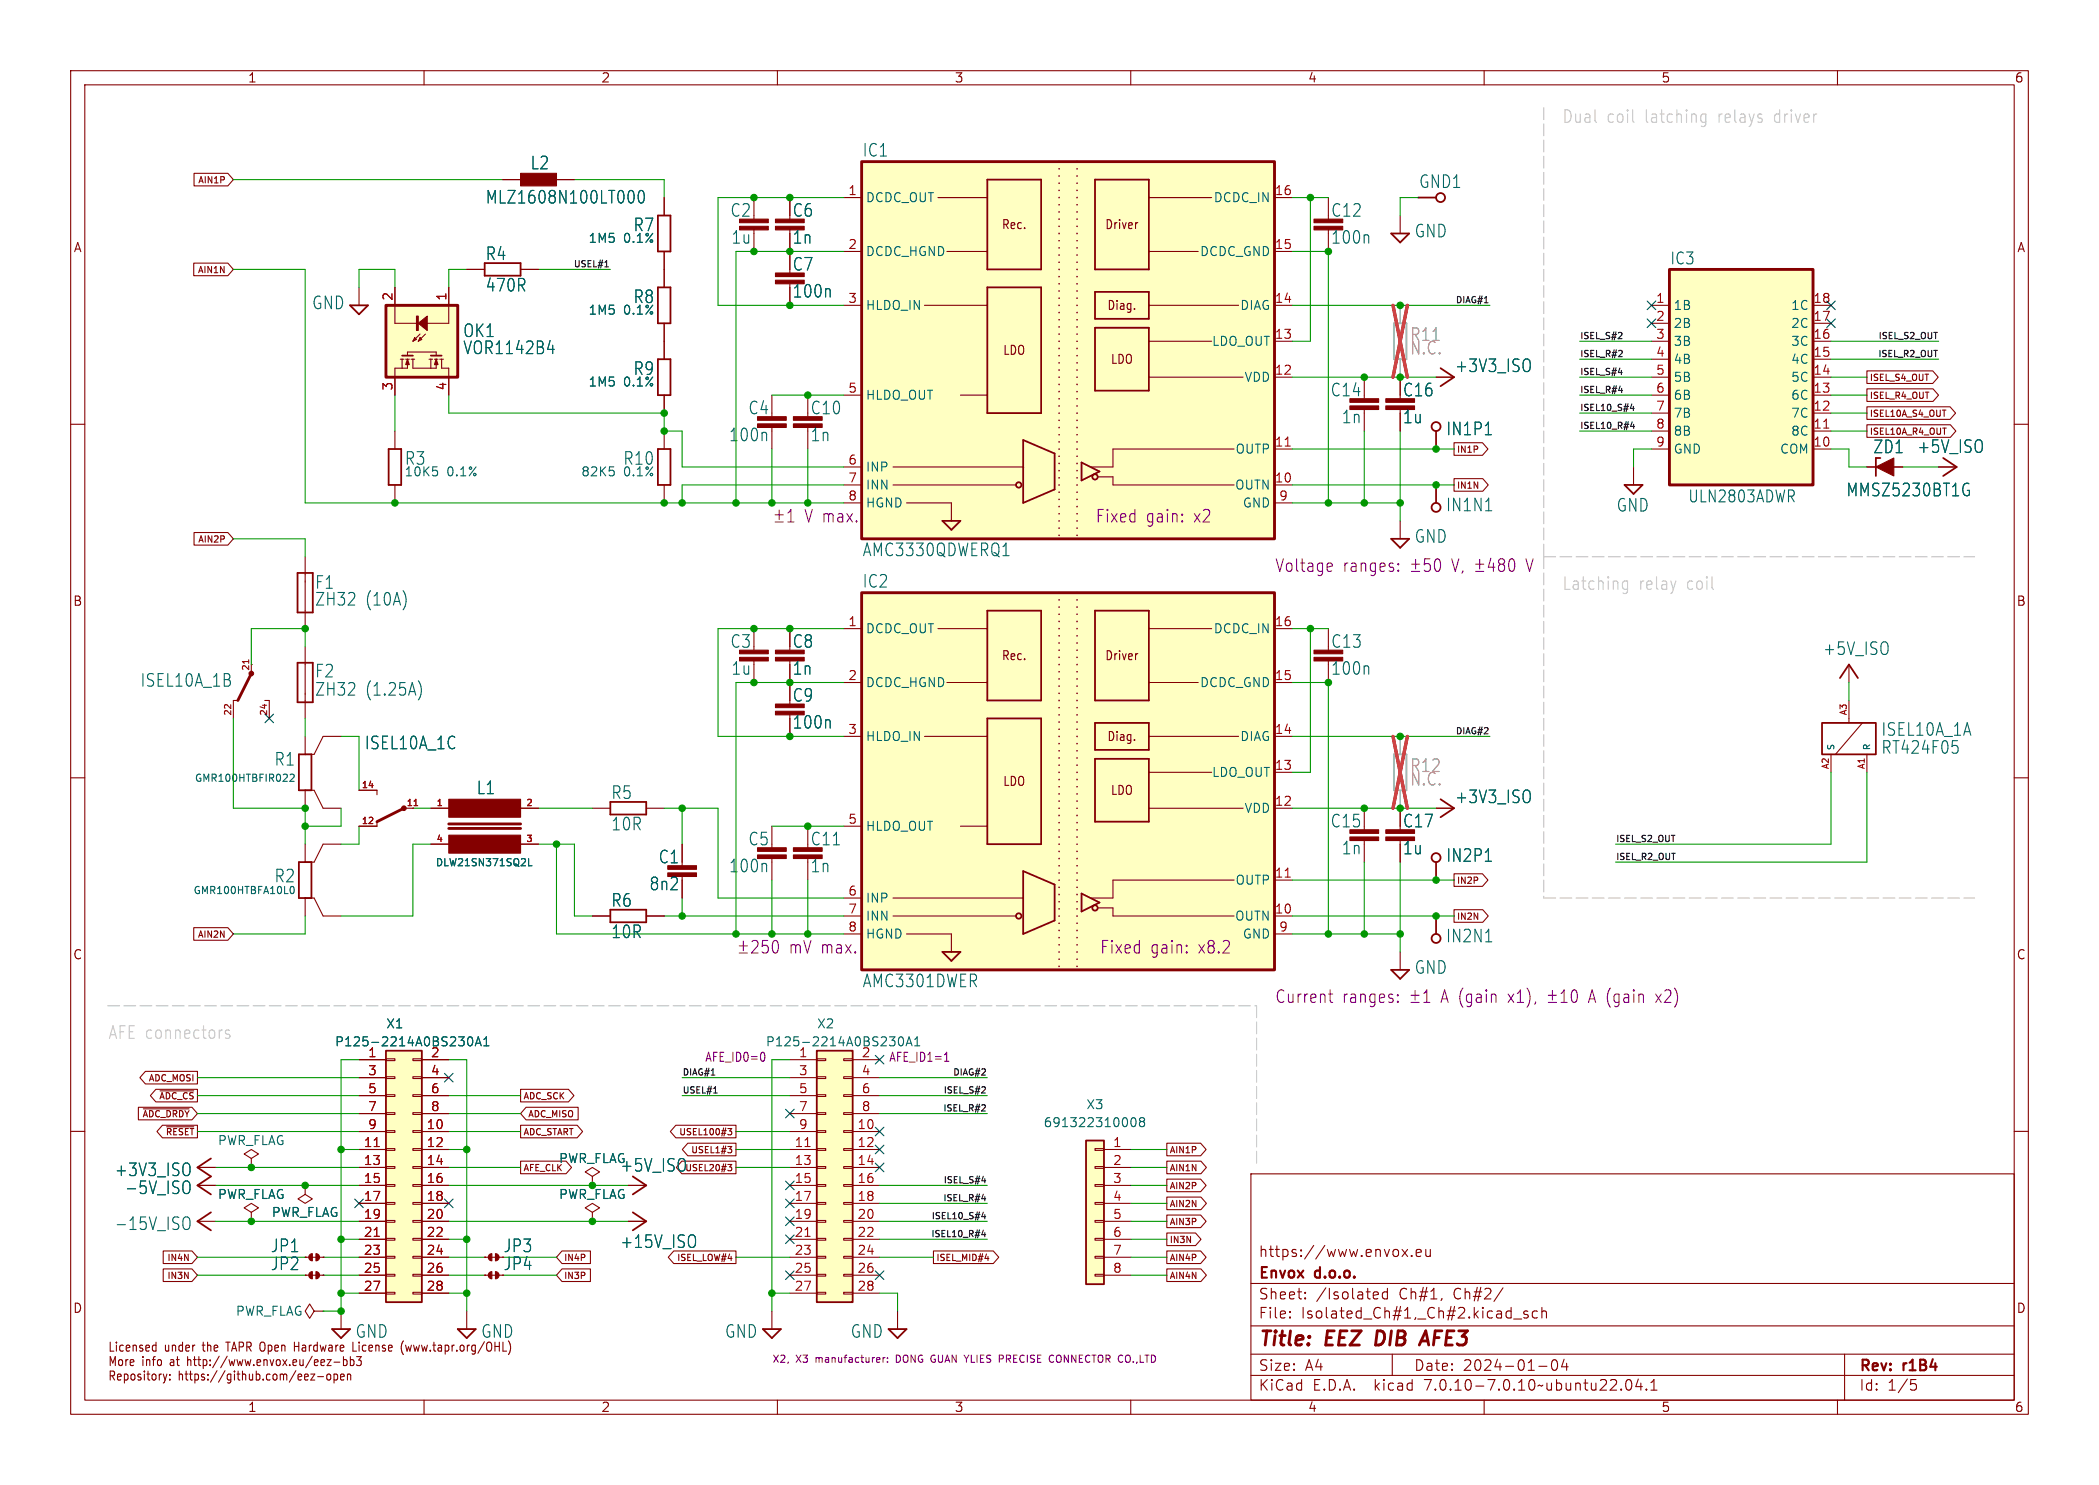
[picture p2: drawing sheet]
<svg xmlns="http://www.w3.org/2000/svg" width="297mm" height="210mm" viewBox="0 0 297 210" stroke-linecap="round" stroke-linejoin="round" font-family="sans-serif">
<defs><g id="words">
<g font-size="2.8" fill="#840000">
<text x="178" y="190.9">Title:</text>
<text x="187.7" y="190.9">EEZ</text>
<text x="195.5" y="190.9">DIB</text>
<text x="202.8" y="190.9">AFE3</text>
</g>
<g font-size="2.5" fill="#c2c2c2">
<text x="221" y="17.5">Dual</text>
<text x="227.3" y="17.5">coil</text>
<text x="232.8" y="17.5">latching</text>
<text x="243.3" y="17.5">relays</text>
<text x="251.3" y="17.5">driver</text>
<text x="221" y="83.6">Latching</text>
<text x="231.9" y="83.6">relay</text>
<text x="238.7" y="83.6">coil</text>
<text x="15.2" y="147.1">AFE connectors</text>
</g>
<g font-size="2.5" fill="#006464">
<text x="122" y="22.4">IC1</text>
<text x="68.6" y="29">MLZ1608N100LT000</text>
<text x="75" y="24.2">L2</text>
<text x="200.7" y="26.8">GND1</text>
<text x="89.5" y="32.9">R7</text>
<text x="103.3" y="30.9">C2</text>
<text x="103.4" y="34.7">1u</text>
<text x="112.1" y="30.9">C6</text>
<text x="112.1" y="34.7">1n</text>
<text x="188.3" y="30.9">C12</text>
<text x="188.3" y="34.7">100n</text>
<text x="200.1" y="33.8">GND</text>
<text x="68.6" y="37">R4</text>
<text x="68.6" y="41.5">470R</text>
<text x="112.1" y="38.5">C7</text>
<text x="44.1" y="44">GND</text>
<text x="65.5" y="47.9">OK1</text>
<text x="89.5" y="43.1">R8</text>
<text x="65.5" y="50.3">VOR1142B4</text>
<text x="89.5" y="53.3">R9</text>
<text x="205.8" y="52.8">+3V3_ISO</text>
<text x="105.8" y="58.8">C4</text>
<text x="114.6" y="58.8">C10</text>
<text x="188.2" y="56.3">C14</text>
<text x="198.4" y="56.3">C16</text>
<text x="57.2" y="66">R3</text>
<text x="88.1" y="66">R10</text>
<text x="103.1" y="62.6">100n</text>
<text x="114.6" y="62.6">1n</text>
<text x="189.8" y="60.1">1n</text>
<text x="204.6" y="61.8">IN1P1</text>
<text x="265" y="64.3">ZD1</text>
<text x="271.2" y="64.3">+5V_ISO</text>
<text x="261.2" y="70.4">MMSZ5230BT1G</text>
<text x="200.1" y="77">GND</text>
<text x="204.5" y="72.5">IN1N1</text>
<text x="228.7" y="72.6">GND</text>
<text x="44.5" y="83.5">F1</text>
<text x="122" y="78.9">AMC3330QDWERQ1</text>
<text x="122" y="83.3">IC2</text>
<text x="44.5" y="85.9">ZH32</text>
<text x="51.7" y="85.9">(10A)</text>
<text x="103.3" y="91.8">C3</text>
<text x="103.4" y="95.6">1u</text>
<text x="112.1" y="91.8">C8</text>
<text x="112.1" y="95.6">1n</text>
<text x="188.3" y="91.8">C13</text>
<text x="188.3" y="95.6">100n</text>
<text x="257.9" y="92.9">+5V_ISO</text>
<text x="19.8" y="97.3">ISEL10A_1B</text>
<text x="44.5" y="96">F2</text>
<text x="44.5" y="98.6">ZH32</text>
<text x="51.7" y="98.6">(1.25A)</text>
<text x="112.1" y="99.5">C9</text>
<text x="51.5" y="106.2">ISEL10A_1C</text>
<text x="266.1" y="104.3">ISEL10A_1A</text>
<text x="266.1" y="106.8">RT424F05</text>
<text x="38.7" y="108.5">R1</text>
<text x="67.4" y="112.5">L1</text>
<text x="86.4" y="113.2">R5</text>
<text x="205.8" y="113.8">+3V3_ISO</text>
<text x="86.4" y="117.7">10R</text>
<text x="105.8" y="119.8">C5</text>
<text x="114.6" y="119.8">C11</text>
<text x="188.2" y="117.2">C15</text>
<text x="198.4" y="117.2">C17</text>
<text x="38.7" y="125">R2</text>
<text x="93.1" y="122.3">C1</text>
<text x="103.1" y="123.6">100n</text>
<text x="114.6" y="123.6">1n</text>
<text x="189.8" y="121">1n</text>
<text x="204.6" y="122.1">IN2P1</text>
<text x="86.4" y="128.5">R6</text>
<text x="91.8" y="126.1">8n2</text>
<text x="86.4" y="132.9">10R</text>
<text x="200.1" y="137.9">GND</text>
<text x="204.5" y="133.5">IN2N1</text>
<text x="122" y="139.8">AMC3301DWER</text>
<text x="16.2" y="166.6">+3V3_ISO</text>
<text x="87.7" y="165.9">+5V_ISO</text>
<text x="17.6" y="169.1">-5V_ISO</text>
<text x="16.2" y="174.2">-15V_ISO</text>
<text x="38.2" y="179.8">JP2</text>
<text x="38.2" y="177.3">JP1</text>
<text x="87.7" y="176.7">+15V_ISO</text>
<text x="50.2" y="189.4">GND</text>
<text x="102.5" y="189.4">GND</text>
<text x="120.3" y="189.4">GND</text>
</g>
<g font-size="2.5" fill="#840000">
<text x="112.1" y="42.3">100n</text>
<text x="198.4" y="60.1">1u</text>
<text x="112.1" y="103.3">100n</text>
<text x="198.4" y="121">1u</text>
<text x="71.2" y="179.8">JP4</text>
<text x="71.2" y="177.3">JP3</text>
<text x="68" y="189.4">GND</text>
</g>
<g font-size="2.5" fill="#989898">
<text x="199.4" y="50.4">N.C.</text>
<text x="199.4" y="48.4">R11</text>
<text x="199.4" y="111.3">N.C.</text>
<text x="199.4" y="109.4">R12</text>
</g>
<g font-size="2.5" fill="#840084">
<text x="113.8" y="74">V max.</text>
<text x="154.9" y="74">Fixed</text>
<text x="162.1" y="74">gain:</text>
<text x="169" y="74">x2</text>
<text x="180.3" y="81">Voltage</text>
<text x="190" y="81">ranges:</text>
<text x="216.5" y="81">V</text>
<text x="111.6" y="135">mV max.</text>
<text x="155.6" y="135">Fixed</text>
<text x="162.8" y="135">gain:</text>
<text x="169.6" y="135">x8.2</text>
<text x="180.3" y="142">Current</text>
<text x="189.9" y="142">ranges:</text>
<text x="204.1" y="142">A (gain</text>
<text x="213.9" y="142">x1),</text>
<text x="225.6" y="142">A</text>
<text x="235.3" y="142">x2)</text>
</g>
<g font-size="2.3" fill="#006464">
<text x="236.3" y="37.6">IC3</text>
<text x="238.8" y="71.3">ULN2803ADWR</text>
</g>
<g font-size="2.1" fill="#840000">
<text x="178" y="178">https://www.envox.eu</text>
<text x="178" y="184">Sheet:</text>
<text x="178" y="181.2">Envox</text>
<text x="186.2" y="181.2">d.o.o.</text>
<text x="186.2" y="184">/Isolated</text>
<text x="198" y="184">Ch#1,</text>
<text x="205.8" y="184">Ch#2/</text>
<text x="178" y="186.7">File:</text>
<text x="184.1" y="186.7">Isolated_Ch#1,_Ch#2.kicad_sch</text>
<text x="178" y="196.9">KiCad</text>
<text x="178" y="194.1">Size:</text>
<text x="184.7" y="194.1">A4</text>
<text x="185.7" y="196.9">E.D.A.</text>
<text x="194.6" y="196.9">kicad</text>
<text x="200" y="194.1">Date:</text>
<text x="201.8" y="196.9">7.0.10-7.0.10~ubuntu22.04.1</text>
<text x="207" y="194.1">2024-01-04</text>
<text x="263" y="194.3">Rev:</text>
<text x="263" y="196.9">Id:</text>
<text x="267.1" y="196.9">1/5</text>
<text x="269.4" y="194.3">r1B4</text>
</g>
<g font-size="1.8" fill="#840000">
<text x="35" y="11.9">1</text>
<text x="85" y="11.9">2</text>
<text x="135" y="11.9">3</text>
<text x="185" y="11.9">4</text>
<text x="235" y="11.9">5</text>
<text x="285" y="11.9">6</text>
<text x="10.3" y="35.9">A</text>
<text x="141.7" y="32.6">Rec.</text>
<text x="156.3" y="32.6">Driver</text>
<text x="285.3" y="35.9">A</text>
<text x="156.6" y="44">Diag.</text>
<text x="141.8" y="50.4">LDO</text>
<text x="157.1" y="51.7">LDO</text>
<text x="10.3" y="85.9">B</text>
<text x="285.3" y="85.9">B</text>
<text x="141.7" y="93.6">Rec.</text>
<text x="156.3" y="93.6">Driver</text>
<text x="156.6" y="105">Diag.</text>
<text x="141.8" y="111.4">LDO</text>
<text x="157.1" y="112.6">LDO</text>
<text x="10.3" y="135.9">C</text>
<text x="285.3" y="135.9">C</text>
<text x="10.3" y="185.9">D</text>
<text x="285.3" y="185.9">D</text>
<text x="15.2" y="191.2">Licensed</text>
<text x="23.3" y="191.2">under</text>
<text x="28.9" y="191.2">the</text>
<text x="32.5" y="191.2">TAPR Open</text>
<text x="42.5" y="191.2">Hardware</text>
<text x="51" y="191.2">License</text>
<text x="58.1" y="191.2">(www.tapr.org/OHL)</text>
<text x="15.2" y="193.3">More</text>
<text x="15.2" y="195.3">Repository:</text>
<text x="20.1" y="193.3">info</text>
<text x="24.3" y="193.3">at</text>
<text x="25.2" y="195.3">https://github.com/eez-open</text>
<text x="26.9" y="193.3">http://www.envox.eu/eez-bb3</text>
<text x="35" y="199.9">1</text>
<text x="85" y="199.9">2</text>
<text x="135" y="199.9">3</text>
<text x="185" y="199.9">4</text>
<text x="235" y="199.9">5</text>
<text x="285" y="199.9">6</text>
</g>
<g font-size="1.8" fill="#a90000">
<text x="119.9" y="27.7">1</text>
<text x="180.3" y="27.7">16</text>
<text x="119.9" y="35.3">2</text>
<text x="180.3" y="35.3">15</text>
<text x="55.6" y="42.6" transform="rotate(-90 55.6 42.6)">2</text>
<text x="63.2" y="42.6" transform="rotate(-90 63.2 42.6)">1</text>
<text x="119.9" y="42.9">3</text>
<text x="180.3" y="42.9">14</text>
<text x="234.2" y="42.9">1</text>
<text x="234.2" y="45.5">2</text>
<text x="256.5" y="45.5">17</text>
<text x="256.5" y="42.9">18</text>
<text x="180.3" y="53.1">12</text>
<text x="180.3" y="48">13</text>
<text x="234.2" y="48">3</text>
<text x="234.2" y="50.5">4</text>
<text x="234.2" y="53.1">5</text>
<text x="256.5" y="53.1">14</text>
<text x="256.5" y="50.5">15</text>
<text x="256.5" y="48">16</text>
<text x="55.6" y="55.3" transform="rotate(-90 55.6 55.3)">3</text>
<text x="63.2" y="55.3" transform="rotate(-90 63.2 55.3)">4</text>
<text x="119.9" y="55.6">5</text>
<text x="234.2" y="55.6">6</text>
<text x="234.2" y="58.2">7</text>
<text x="256.5" y="58.2">12</text>
<text x="256.5" y="55.6">13</text>
<text x="119.9" y="65.8">6</text>
<text x="180.3" y="63.2">11</text>
<text x="234.2" y="60.7">8</text>
<text x="234.2" y="63.2">9</text>
<text x="256.5" y="63.2">10</text>
<text x="256.5" y="60.7">11</text>
<text x="119.9" y="68.3">7</text>
<text x="119.9" y="70.9">8</text>
<text x="180.3" y="68.3">10</text>
<text x="180.9" y="70.9">9</text>
<text x="119.9" y="88.6">1</text>
<text x="180.3" y="88.6">16</text>
<text x="119.9" y="96.3">2</text>
<text x="180.3" y="96.3">15</text>
<text x="119.9" y="103.9">3</text>
<text x="180.3" y="103.9">14</text>
<text x="180.3" y="109">13</text>
<text x="119.9" y="116.6">5</text>
<text x="180.3" y="114">12</text>
<text x="180.3" y="124.2">11</text>
<text x="119.9" y="126.7">6</text>
<text x="119.9" y="129.3">7</text>
<text x="119.9" y="131.8">8</text>
<text x="180.3" y="129.3">10</text>
<text x="180.9" y="131.8">9</text>
<text x="52" y="149.6">1</text>
<text x="60.9" y="149.6">2</text>
<text x="52" y="152.1">3</text>
<text x="52" y="154.7">5</text>
<text x="60.9" y="152.1">4</text>
<text x="60.9" y="154.7">6</text>
<text x="113" y="152.1">3</text>
<text x="113" y="154.7">5</text>
<text x="121.8" y="152.1">4</text>
<text x="121.8" y="154.7">6</text>
<text x="52" y="157.2">7</text>
<text x="52" y="159.8">9</text>
<text x="60.3" y="159.8">10</text>
<text x="60.9" y="157.2">8</text>
<text x="113" y="157.2">7</text>
<text x="113" y="159.8">9</text>
<text x="121.2" y="159.8">10</text>
<text x="121.8" y="157.2">8</text>
<text x="51.4" y="162.3">11</text>
<text x="51.4" y="164.8">13</text>
<text x="51.4" y="167.4">15</text>
<text x="60.3" y="162.3">12</text>
<text x="60.3" y="164.8">14</text>
<text x="60.3" y="167.4">16</text>
<text x="112.4" y="162.3">11</text>
<text x="112.4" y="164.8">13</text>
<text x="112.4" y="167.4">15</text>
<text x="121.2" y="162.3">12</text>
<text x="121.2" y="164.8">14</text>
<text x="121.2" y="167.4">16</text>
<text x="157.4" y="162.3">1</text>
<text x="157.4" y="164.8">2</text>
<text x="157.4" y="167.4">3</text>
<text x="51.4" y="169.9">17</text>
<text x="51.4" y="172.5">19</text>
<text x="60.3" y="169.9">18</text>
<text x="60.3" y="172.5">20</text>
<text x="112.4" y="169.9">17</text>
<text x="112.4" y="172.5">19</text>
<text x="121.2" y="169.9">18</text>
<text x="121.2" y="172.5">20</text>
<text x="157.4" y="169.9">4</text>
<text x="157.4" y="172.5">5</text>
<text x="51.4" y="175">21</text>
<text x="51.4" y="177.5">23</text>
<text x="60.3" y="175">22</text>
<text x="60.3" y="177.5">24</text>
<text x="112.4" y="175">21</text>
<text x="112.4" y="177.5">23</text>
<text x="121.2" y="175">22</text>
<text x="121.2" y="177.5">24</text>
<text x="157.4" y="175">6</text>
<text x="157.4" y="177.5">7</text>
<text x="51.4" y="180.1">25</text>
<text x="51.4" y="182.6">27</text>
<text x="60.3" y="180.1">26</text>
<text x="60.3" y="182.6">28</text>
<text x="112.4" y="180.1">25</text>
<text x="112.4" y="182.6">27</text>
<text x="121.2" y="180.1">26</text>
<text x="121.2" y="182.6">28</text>
<text x="157.4" y="180.1">8</text>
</g>
<g font-size="1.8" fill="#006464">
<text x="122.4" y="28.8">DCDC_OUT</text>
<text x="171.6" y="28.8">DCDC_IN</text>
<text x="83.2" y="34.6">1M5</text>
<text x="88.2" y="34.6">0.1%</text>
<text x="122.4" y="36.4">DCDC_HGND</text>
<text x="169.7" y="36.4">DCDC_GND</text>
<text x="83.2" y="44.7">1M5</text>
<text x="88.2" y="44.7">0.1%</text>
<text x="122.4" y="44">HLDO_IN</text>
<text x="175.4" y="44">DIAG</text>
<text x="236.7" y="44">1B</text>
<text x="236.7" y="46.6">2B</text>
<text x="253.3" y="46.6">2C</text>
<text x="253.3" y="44">1C</text>
<text x="171.4" y="49.1">LDO_OUT</text>
<text x="236.7" y="49.1">3B</text>
<text x="236.7" y="51.7">4B</text>
<text x="253.3" y="51.7">4C</text>
<text x="253.3" y="49.1">3C</text>
<text x="83.2" y="54.9">1M5</text>
<text x="88.2" y="54.9">0.1%</text>
<text x="122.4" y="56.7">HLDO_OUT</text>
<text x="176" y="54.2">VDD</text>
<text x="236.7" y="54.2">5B</text>
<text x="236.7" y="56.7">6B</text>
<text x="236.7" y="59.3">7B</text>
<text x="253.3" y="59.3">7C</text>
<text x="253.3" y="56.7">6C</text>
<text x="253.3" y="54.2">5C</text>
<text x="174.7" y="64.4">OUTP</text>
<text x="236.7" y="61.8">8B</text>
<text x="236.7" y="64.4">GND</text>
<text x="251.8" y="64.4">COM</text>
<text x="253.3" y="61.8">8C</text>
<text x="57.2" y="67.6">10K5</text>
<text x="63.2" y="67.6">0.1%</text>
<text x="82.2" y="67.6">82K5</text>
<text x="88.2" y="67.6">0.1%</text>
<text x="122.4" y="66.9">INP</text>
<text x="122.4" y="69.4">INN</text>
<text x="122.4" y="72">HGND</text>
<text x="174.7" y="69.4">OUTN</text>
<text x="175.8" y="72">GND</text>
<text x="122.4" y="89.8">DCDC_OUT</text>
<text x="171.6" y="89.8">DCDC_IN</text>
<text x="122.4" y="97.4">DCDC_HGND</text>
<text x="169.7" y="97.4">DCDC_GND</text>
<text x="122.4" y="105">HLDO_IN</text>
<text x="175.4" y="105">DIAG</text>
<text x="171.4" y="110.1">LDO_OUT</text>
<text x="122.4" y="117.7">HLDO_OUT</text>
<text x="176" y="115.2">VDD</text>
<text x="174.7" y="125.3">OUTP</text>
<text x="122.4" y="127.9">INP</text>
<text x="122.4" y="130.4">INN</text>
<text x="174.7" y="130.4">OUTN</text>
<text x="122.4" y="132.9">HGND</text>
<text x="175.8" y="132.9">GND</text>
<text x="47.3" y="148.2">P125-2214A0BS230A1</text>
<text x="54.6" y="145.6">X1</text>
<text x="108.3" y="148.2">P125-2214A0BS230A1</text>
<text x="113" y="149.6">1</text>
<text x="115.5" y="145.6">X2</text>
<text x="121.8" y="149.6">2</text>
<text x="147.6" y="159.6">691322310008</text>
<text x="153.6" y="157.1">X3</text>
<text x="30.7" y="162.2">PWR_FLAG</text>
<text x="79" y="164.7">PWR_FLAG</text>
<text x="30.7" y="169.8">PWR_FLAG</text>
<text x="38.4" y="172.3">PWR_FLAG</text>
<text x="79" y="169.8">PWR_FLAG</text>
<text x="33.3" y="186.3">PWR_FLAG</text>
</g>
<g font-size="1.8" fill="#840084">
<text x="99.7" y="150.2">AFE_ID0=0</text>
<text x="125.7" y="150.2">AFE_ID1=1</text>
</g>
<g font-size="1.4" fill="#006464">
<text x="27.5" y="110.8">GMR100HTBFIR022</text>
<text x="61.6" y="122.7">DLW21SN371SQ2L</text>
<text x="27.3" y="126.6">GMR100HTBFA10L0</text>
</g>
<g font-size="1.4" fill="#840084">
<text x="109.2" y="192.8">X2,</text>
<text x="112.7" y="192.8">X3</text>
<text x="115.6" y="192.8">manufacturer:</text>
<text x="127.3" y="192.8">DONG GUAN YLIES</text>
<text x="142.6" y="192.8">PRECISE</text>
<text x="149.9" y="192.8">CONNECTOR CO.,LTD</text>
</g>
<g font-size="1.2" fill="#840000">
<text x="27.9" y="26.1">AIN1P</text>
<text x="27.8" y="38.8">AIN1N</text>
<text x="264.5" y="59.2">ISEL10A_S4_OUT</text>
<text x="264.5" y="54.1">ISEL_S4_OUT</text>
<text x="264.5" y="56.6">ISEL_R4_OUT</text>
<text x="206.1" y="64.2">IN1P</text>
<text x="206.1" y="69.3">IN1N</text>
<text x="27.9" y="76.9">AIN2P</text>
<text x="206.1" y="125.2">IN2P</text>
<text x="206.1" y="130.3">IN2N</text>
<text x="27.8" y="132.8">AIN2N</text>
<text x="20.9" y="153.1">ADC_MOSI</text>
<text x="22.4" y="155.7">~{ADC_CS}</text>
<text x="74" y="155.7">ADC_SCK</text>
<text x="20" y="158.2">~{ADC_DRDY}</text>
<text x="23.3" y="160.8">~{RESET}</text>
<text x="74" y="160.8">ADC_START</text>
<text x="74.7" y="158.2">ADC_MISO</text>
<text x="95.9" y="160.8">USEL100#3</text>
<text x="74" y="165.8">AFE_CLK</text>
<text x="97.6" y="163.3">USEL1#3</text>
<text x="165.4" y="165.8">AIN1N</text>
<text x="165.4" y="163.3">AIN1P</text>
<text x="165.4" y="168.4">AIN2P</text>
<text x="165.4" y="170.9">AIN2N</text>
<text x="165.4" y="173.5">AIN3P</text>
<text x="23.5" y="178.5">IN4N</text>
<text x="79.7" y="178.5">IN4P</text>
<text x="95.7" y="178.5">ISEL_LOW#4</text>
<text x="132.4" y="178.5">ISEL_MID#4</text>
<text x="165.4" y="178.5">AIN4P</text>
<text x="165.4" y="176">IN3N</text>
<text x="23.5" y="181.1">IN3N</text>
<text x="79.7" y="181.1">IN3P</text>
<text x="165.4" y="181.1">AIN4N</text>
</g>
<g font-size="1.2" fill="#0f0f0f">
<text x="81" y="37.9">USEL#1</text>
<text x="205.8" y="42.9">DIAG#1</text>
<text x="223.5" y="48">ISEL_S#2</text>
<text x="223.5" y="50.6">ISEL_R#2</text>
<text x="223.5" y="53.1">ISEL_S#4</text>
<text x="265.6" y="50.6">ISEL_R2_OUT</text>
<text x="265.7" y="48">ISEL_S2_OUT</text>
<text x="223.5" y="55.6">ISEL_R#4</text>
<text x="223.5" y="58.2">ISEL10_S#4</text>
<text x="223.5" y="60.7">ISEL10_R#4</text>
<text x="205.8" y="103.9">DIAG#2</text>
<text x="228.6" y="119.1">ISEL_S2_OUT</text>
<text x="228.6" y="121.7">ISEL_R2_OUT</text>
<text x="96.5" y="154.7">USEL#1</text>
<text x="96.5" y="152.2">DIAG#1</text>
<text x="133.4" y="154.7">ISEL_S#2</text>
<text x="134.7" y="152.2">DIAG#2</text>
<text x="133.3" y="157.2">ISEL_R#2</text>
<text x="133.4" y="167.4">ISEL_S#4</text>
<text x="131.7" y="172.5">ISEL10_S#4</text>
<text x="133.3" y="169.9">ISEL_R#4</text>
<text x="131.6" y="175">ISEL10_R#4</text>
</g>
<g font-size="1.2" fill="#006464">
<text x="264.5" y="61.7">ISEL10A_R4_OUT</text>
<text x="259.8" y="106.2" transform="rotate(-90 259.8 106.2)">S</text>
<text x="264.8" y="106.2" transform="rotate(-90 264.8 106.2)">R</text>
<text x="96.8" y="165.8">USEL20#3</text>
</g>
<g font-size="1.2" fill="#a90000">
<text x="35.3" y="95" transform="rotate(-90 35.3 95)">21</text>
<text x="32.8" y="101.3" transform="rotate(-90 32.8 101.3)">22</text>
<text x="37.8" y="101.3" transform="rotate(-90 37.8 101.3)">24</text>
<text x="261.4" y="101.3" transform="rotate(-90 261.4 101.3)">A3</text>
<text x="51.1" y="111.5">14</text>
<text x="258.8" y="108.9" transform="rotate(-90 258.8 108.9)">A2</text>
<text x="263.9" y="108.9" transform="rotate(-90 263.9 108.9)">A1</text>
<text x="51.1" y="116.6">12</text>
<text x="57.4" y="114">11</text>
<text x="61.7" y="114">1</text>
<text x="61.7" y="119.1">4</text>
<text x="74.4" y="114">2</text>
<text x="74.4" y="119.1">3</text>
</g>
</g></defs>
<g fill="none" stroke="#840000" stroke-width=".15">
<path d="M10 10h277v190h-277zM12 12h273v186h-273zM60 10v2M110 10v2M160 10v2M210 10v2M260 10v2M27.4 37.2h4.8l.8 .9-.8 .9h-4.8zM27.5 24.5h4.7l.8 .9-.8 .9h-4.7zM66 38.1h2.6M71.1 25.4h2.6M73.7 38.1h2.5"/>
<path d="M78.7 25.4h2.6M94 27.9v2.6M94 35.6v5M106.7 27.9v2.6M106.7 32.5v3.1M111.8 27.9v2.6M111.8 33v5.1M119.4 35.6h2.5M119.4 27.9h2.5M132.7 27.9h7M134 35.6h5.7M160.9 31.5h.1"/>
<path d="M162.6 35.6h6.9M162.6 27.9h8.8M180.3 35.6h2.6M180.3 27.9h2.6M188 27.9v2.6M198.1 30.5v2.5M200.7 27.9h.1M10 60h2M50.8 40.6v2.6M55.9 40.6v5.1h3.3M56.6 50.8h.5M56.9 50.8v1.3"/>
<path d="M57.4 50.8h.5M57.7 50.8v1.3h-1.8v3.8M57.7 50.3v-.5h4v.5M58.2 50.8h.5M58.4 50.8v1.3h3.3v-1.3M58.7 47.8l.2 .2-.5 .3zM59.4 47.8l.3 .2-.5 .3zM59.4 47.2l-1 1.1M60.2 47.2l-1 1.1M60.7 50.8h.5M61 50.8v1.3M61.5 50.8h.5"/>
<path d="M62.2 50.8h.5M62.5 50.8v1.3h1v3.8M63.5 40.6v5.1h-3M94 45.7v5.1M94 55.9v2.5M109.2 55.9v2.5M114.3 55.9v2.5M119.4 43.2h2.5M119.4 55.9h2.5M130.8 43.2h8.9M135.9 55.9h3.8M162.6 43.2h12.7"/>
<path d="M162.6 53.3h13.3M162.6 48.3h8.8M180.3 43.2h2.6M180.3 53.3h2.6M180.3 48.3h2.6M193 53.3v3.1M193 57.9v3.1M198.1 53.3v2.6M203.2 53.3h2.5M233.7 45.7h2.5M233.7 50.8h2.5M233.7 43.2h2.5"/>
<path d="M233.7 58.4h2.5M233.7 55.9h2.5M233.7 53.3h2.5M233.7 48.3h2.5M256.5 45.7h2.6M256.5 50.8h2.6M256.5 43.2h2.6M256.5 58.4h2.6M256.5 55.9h2.6M256.5 53.3h2.6M256.5 48.3h2.6M264.2 57.5h11.7l.8 .9-.8 .9h-11.7z"/>
<path d="M264.2 52.5h9.3l.8 .8-.8 .9h-9.3zM264.2 55h9.3l.8 .9-.8 .9h-9.3zM274.8 58h.5M285 60h2M27.5 75.3h4.7l.8 .9-.8 .9h-4.7zM43.2 78.7v10.2M55.9 61v2.5M55.9 68.6v2.5M94 61v2.5M94 68.6v2.5M109.2 60.5v3M114.3 61v2.5"/>
<path d="M119.4 66h2.5M119.4 68.6h2.5M119.4 71.1h2.5M126.4 66h18.4M126.4 68.6h17.4M128.3 71.1h6.3v2.6M155.3 67.4h2.2v1.2h17.1M174.6 63.5h-17.1v2.5h-3.1M180.3 63.5h2.6M180.3 68.6h2.6M180.3 71.1h2.6M198.1 73.7v2.5"/>
<path d="M203.2 63.5h.1M203.2 68.6h.1M205.7 67.7h4.1l.8 .9-.8 .9h-4.1zM205.7 62.6h4.1l.7 .9-.7 .9h-4.1zM231.1 66v2.6M233.7 63.5h2.5M233.7 61h2.5M256.5 63.5h2.6M256.5 61h2.6M264.2 60.1h11.8l.8 .9-.8 .8h-11.8zM264.2 66h5M274.3 66h2.6"/>
<path d="M274.9 60.5h.5M33.7 99.1h-.7v2.5M37.5 99.1h.6v2.5M43.2 91.4v10.2M106.7 88.9v2.5M106.7 93.5v3M111.8 88.9v2.5M111.8 94v5.1M119.4 96.5h2.5M119.4 88.9h2.5M132.7 88.9h7M134 96.5h5.7"/>
<path d="M160.9 92.4h.1M162.6 96.5h6.9M162.6 88.9h8.8M180.3 96.5h2.6M180.3 88.9h2.6M188 88.9v2.5M261.6 94v2.5M261.6 99.1v3.1M10 110h2M43.2 114.3v-2.5h1.2l1.3 2.5h2.6M43.2 119.4v2.5h1.2l1.3-2.5h2.6M43.2 104.1v2.6h1.2l1.3-2.6h2.6"/>
<path d="M50.8 111.8h2.5v.6M53.3 116.2v.6h-2.5M61 114.3h2.5M61 119.4h2.5M73.7 114.3h2.5M73.7 119.4h2.5M83.8 114.3h2.6M91.4 114.3h2.6M96.5 119.4v3M109.2 116.8v2.6M114.3 116.8v2.6M119.4 104.1h2.5"/>
<path d="M119.4 116.8h2.5M130.8 104.1h8.9M135.9 116.8h3.8M162.6 114.3h13.3M162.6 104.1h12.7M162.6 109.2h8.8M180.3 114.3h2.6M180.3 104.1h2.6M180.3 109.2h2.6M193 114.3v3M193 118.9v3M198.1 114.3v2.5"/>
<path d="M203.2 114.3h2.5M259.1 106.7v2.5M263.5 102.2l-3.8 4.5M264.2 106.7v2.5M285 110h2M27.4 131.2h4.8l.8 .9-.8 .9h-4.8zM43.2 129.5v-2.5h1.2l1.3 2.5h2.6M83.8 129.5h2.6M91.4 129.5h2.6M96.5 124v3M109.2 121.4v3.1M114.3 121.9v2.6"/>
<path d="M119.4 129.5h2.5M119.4 127h2.5M119.4 132.1h2.5M126.4 129.5h17.4M126.4 127h18.4M128.3 132.1h6.3v2.5M155.3 128.4h2.2v1.1h17.1M174.6 124.5h-17.1v2.5h-3.1M180.3 129.5h2.6M180.3 132.1h2.6M180.3 124.5h2.6M198.1 134.6v2.6"/>
<path d="M203.2 124.5h.1M203.2 129.5h.1M205.7 123.6h4.1l.7 .9-.7 .8h-4.1zM205.7 128.7h4.1l.8 .8-.8 .9h-4.1zM10 160h2M19.6 156.6h7.6l.7 .9-.7 .9h-7.6zM20.3 156.8h6.5M20.6 151.5h7.3v1.8h-7.3l-.8-.9zM22.1 154.1h5.8v1.7h-5.8l-.8-.9zM22.6 154.3h4.8M23 159.1h4.9v1.8h-4.9l-.8-.9zM23.6 159.4h3.8"/>
<path d="M50.8 149.9h3.8M50.8 152.4h3.8M50.8 154.9h3.8M50.8 157.5h3.8M54.6 159.9h1.3v.2h-1.3zM54.6 157.4h1.3v.2h-1.3zM54.6 154.8h1.3v.3h-1.3zM54.6 152.3h1.3v.2h-1.3zM54.6 149.7h1.3v.3h-1.3zM58.4 159.9h1.3v.2h-1.3zM58.4 157.4h1.3v.2h-1.3zM58.4 154.8h1.3v.3h-1.3z"/>
<path d="M58.4 152.3h1.3v.2h-1.3zM58.4 149.7h1.3v.3h-1.3zM59.7 149.9h3.8M59.7 152.4h3.8M59.7 154.9h3.8M59.7 157.5h3.8M73.7 159.1h8l.7 .9-.7 .9h-8zM73.7 154.1h6.7l.8 .8-.8 .9h-6.7zM74.4 156.6h7.4v1.8h-7.4l-.7-.9zM95.6 159.1h8.5v1.8h-8.5l-.7-.9zM103 159.6h.5l-.3 .3 .3 .1v.4l-.1 .1-.4-.1M111.8 149.9h3.8"/>
<path d="M111.8 152.4h3.8M111.8 154.9h3.8M111.8 157.5h3.8M115.6 159.9h1.2v.2h-1.2zM115.6 157.4h1.2v.2h-1.2zM115.6 154.8h1.2v.3h-1.2zM115.6 152.3h1.2v.2h-1.2zM115.6 149.7h1.2v.3h-1.2zM119.4 159.9h1.2v.2h-1.2zM119.4 157.4h1.2v.2h-1.2zM119.4 154.8h1.2v.3h-1.2zM119.4 152.3h1.2v.2h-1.2z"/>
<path d="M119.4 149.7h1.2v.3h-1.2zM120.6 149.9h3.9M120.6 152.4h3.9M120.6 154.9h3.9M120.6 157.5h3.9M285 160h2M23.1 179.5h4.1l.7 .8-.7 .9h-4.1zM23.1 176.9h4.1l.7 .9-.7 .9h-4.1zM27.9 165.1h2.6M27.9 167.6h2.6M27.9 172.7h2.6M35.6 163.8l1-.6-1-.6-1.1 .6 1.1 .6v1.3"/>
<path d="M35.6 165.1h.1M35.6 171.5l1-.7-1-.6-1.1 .6 1.1 .7v1.2M35.6 172.7h.1M43.2 177.8h.1M43.2 167.6v1.3l1 .6-1 .7-1-.7 1-.6M43.2 167.6h.1M43.2 177.8h2.5M45.7 177.8h.1M50.8 162.6h3.8M50.8 165.1h3.8M50.8 167.6h3.8M50.8 170.2h3.8"/>
<path d="M50.8 172.7h3.8M50.8 175.3h3.8M50.8 177.8h3.8M50.8 160h3.8M54.6 177.7h1.3v.2h-1.3zM54.6 175.1h1.3v.3h-1.3zM54.6 172.6h1.3v.2h-1.3zM54.6 170.1h1.3v.2h-1.3zM54.6 167.5h1.3v.3h-1.3zM54.6 165h1.3v.2h-1.3zM54.6 162.4h1.3v.3h-1.3zM58.4 177.7h1.3v.2h-1.3z"/>
<path d="M58.4 175.1h1.3v.3h-1.3zM58.4 172.6h1.3v.2h-1.3zM58.4 170.1h1.3v.2h-1.3zM58.4 167.5h1.3v.3h-1.3zM58.4 165h1.3v.2h-1.3zM58.4 162.4h1.3v.3h-1.3zM59.7 162.6h3.8M59.7 165.1h3.8M59.7 167.6h3.8M59.7 170.2h3.8M59.7 172.7h3.8M59.7 175.3h3.8"/>
<path d="M59.7 177.8h3.8M59.7 160h3.8M68.6 177.8h.1M68.6 177.8h1.8M73.7 164.2h6.4l.8 .9-.8 .9h-6.4zM79.5 179.5h4v1.7h-4l-.8-.9zM79.5 176.9h4v1.8h-4l-.8-.9zM83.8 166.4l1-.7-1-.6-1 .6 1 .7v1.2M83.8 167.6h.1M83.8 171.5l1-.7-1-.6-1 .6 1 .7v1.2M83.8 172.7h.1M88.9 167.6h2.5"/>
<path d="M88.9 172.7h2.5M95.3 176.9h8.8v1.8h-8.8l-.7-.9zM96.5 164.2h7.6v1.8h-7.6l-.8-.9zM97.3 161.7h6.8v1.7h-6.8l-.8-.8zM103 162.1h.5l-.3 .4 .3 .1v.3l-.1 .1h-.3M103 164.7h.5l-.3 .3 .3 .1v.3l-.1 .2h-.3M111.8 162.6h3.8M111.8 165.1h3.8M111.8 167.6h3.8M111.8 170.2h3.8M111.8 172.7h3.8M111.8 175.3h3.8"/>
<path d="M111.8 177.8h3.8M111.8 160h3.8M115.6 177.7h1.2v.2h-1.2zM115.6 175.1h1.2v.3h-1.2zM115.6 172.6h1.2v.2h-1.2zM115.6 170.1h1.2v.2h-1.2zM115.6 167.5h1.2v.3h-1.2zM115.6 165h1.2v.2h-1.2zM115.6 162.4h1.2v.3h-1.2zM119.4 177.7h1.2v.2h-1.2zM119.4 175.1h1.2v.3h-1.2zM119.4 172.6h1.2v.2h-1.2z"/>
<path d="M119.4 170.1h1.2v.2h-1.2zM119.4 167.5h1.2v.3h-1.2zM119.4 165h1.2v.2h-1.2zM119.4 162.4h1.2v.3h-1.2zM120.6 162.6h3.9M120.6 165.1h3.9M120.6 167.6h3.9M120.6 170.2h3.9M120.6 172.7h3.9M120.6 175.3h3.9M120.6 177.8h3.9M120.6 160h3.9"/>
<path d="M132.1 176.9h8.4l.8 .9-.8 .9h-8.4zM139.4 178h.5M154.9 177.7h1.3v.2h-1.3zM154.9 175.1h1.3v.3h-1.3zM154.9 172.6h1.3v.2h-1.3zM154.9 170.1h1.3v.2h-1.3zM154.9 167.5h1.3v.3h-1.3zM154.9 165h1.3v.2h-1.3zM154.9 162.4h1.3v.3h-1.3zM156.2 162.6h3.8M156.2 165.1h3.8M156.2 167.6h3.8"/>
<path d="M156.2 170.2h3.8M156.2 172.7h3.8M156.2 175.3h3.8M156.2 177.8h3.8M165.1 179.5h4.8l.8 .8-.8 .9h-4.8zM165.1 164.2h4.8l.8 .9-.8 .9h-4.8zM165.1 166.8h4.8l.8 .8-.8 .9h-4.8zM165.1 169.3h4.8l.8 .9-.8 .9h-4.8zM165.1 171.8h4.8l.8 .9-.8 .9h-4.8zM165.1 161.7h4.8l.8 .9-.8 .8h-4.8zM165.1 176.9h4.8l.8 .9-.8 .9h-4.8zM165.1 174.4h4.1l.7 .9-.7 .8h-4.1z"/>
<path d="M177 166h108v32h-108zM198.4 176.7l.8 1M199.2 176.7l-.8 1M199.7 177.6h.1l-.1 .1M199.7 177.6v.1M200.4 177.2l.7-.1-.1-.3-.4-.1-.2 .2 .1 .7 .1 .1 .4-.1M201.7 176.7l.1 .9a.41 .41 0 0 0 .6 0M202.4 176.7v1M21.8 190.2l.3 .1M22.1 189.8v1.3M22.1 191l-.3 .1M23.1 194.3l.3 .9"/>
<path d="M23.4 195.2l-.1 .3M23.6 194.3l-.2 .9M24 195v.2M24 194.4v.1M41.7 189.8v1.3M41.7 190.4h.6M43.2 180.3h.1M43.2 180.3h2.5M44 194.3h.5l-.5 .9h.5M44.4 185.4l-.6-1-.6 1 .6 1 .6-1h1.3M44.9 194.7h.9M45.7 180.3h.1"/>
<path d="M45.7 185.4h.1M46.3 194.4l.3-.1 .2 .3v.3l-.2 .3-.3-.1-.1-.2zM47.3 192.6h.8M47.3 194.4l.3-.1 .2 .3-.1 .5h-.4M47.3 194.3v1.3M48.2 194.7l.5-.1v-.2l-.4-.1-.1 .2v.6h.5M48.3 185.4v2.6M48.6 191.9v1.2M48.6 192.3h.3l.2 .2-.1 .6h-.4M49.2 194.4l.1-.1 .3 .1v.8M49.2 194.3v.9M49.6 192.3h.3l.2 .2-.1 .6h-.4"/>
<path d="M49.6 191.9v1.2M49.9 189.8v1.3h.5M50.4 191.9h.7l-.3 .4 .3 .2v.5l-.2 .1h-.3l-.2-.1M50.8 180.3h3.8M50.8 182.9h3.8M54.6 182.8h1.3v.2h-1.3zM54.6 180.2h1.3v.3h-1.3zM57.1 189.6a1.65 1.65 0 0 0 0 2M57.4 190.2l.2 .9M58.4 182.8h1.3v.2h-1.3zM58.4 180.2h1.3v.3h-1.3zM59.7 180.3h3.8"/>
<path d="M59.7 182.9h3.8M60 198v2M66 185.4v2.6M68.6 180.3h.1M68.6 180.3h1.8M72.2 190.2v.8l-.3 .6M109.2 185.4v2.6M110 198v2M111.8 180.3h3.8M111.8 182.9h3.8M115.6 182.8h1.2v.2h-1.2zM115.6 180.2h1.2v.3h-1.2z"/>
<path d="M119.4 182.8h1.2v.2h-1.2zM119.4 180.2h1.2v.3h-1.2zM120.6 180.3h3.9M120.6 182.9h3.9M127 185.4v2.6M154.9 180.2h1.3v.3h-1.3zM156.2 180.3h3.8M160 198v2M177 194.5h108M177 191.5h108M177 187.5h108M177 181.5h108"/>
<path d="M182.5 186.3h.1l-.1 .1M182.5 186.3v.1M182.5 185.5v.1M182.5 185.5h.1l-.1 .1M184.7 183.6v.1M184.7 183.6h-.1l.1 .1M184.7 182.8v.1M184.7 182.8h-.1l.1 .1M194.5 182.7l.5 .1v.3l-.7 .1M195 183.6l-.5 .1M196.3 182.8l-.4-.1-.3 .3v.4l.1 .2 .2 .1 .4-.1M196.3 182.2v1.5"/>
<path d="M197 191.5v3M210 198v2M212.7 182.1l-1.3 2M214.2 186.5h1.1M216.2 185.5l-.4-.1-.2 .2 .1 .2 .5 .2v.1v.2l-.2 .1-.4-.1M217.5 185.5l-.4-.1-.3 .3v.4l.2 .2 .1 .1 .4-.1M217.7 193.2h1.2M218.2 185.5a.37 .37 0 0 1 .6 .1v.8M218.2 184.9v1.5M219.7 192.4a.36 .36 0 0 1 .3-.1 .36 .36 0 0 1 .3 .3 .77 .77 0 0 1-.4 1.2 .91 .91 0 0 1-.2-1.4zM221.3 192.2l-.3 1.1h.9M221.7 192.8v1"/>
<path d="M229.4 196.5h.1l-.1 .1M229.4 196.5h-.1l.1 .1M229.4 196.5v.1M230.2 195.2a.36 .36 0 0 1 .3-.1 .36 .36 0 0 1 .3 .3 .77 .77 0 0 1-.4 1.2 .91 .91 0 0 1-.2-1.4zM231.8 195l-.3 1.1h.9M232.2 195.6v1M233 196.5v.1M233 196.5h-.1l.1 .1M233.6 196.6h.9M233.6 195.5l.4-.4v1.5M260 198v2M261 191.5v6.5"/>
<path d="M270.4 195.1h.7M270.5 195.7h.4l.3 .3v.3l-.2 .2-.5 .1"/>
</g>
<path d="M194.9 188.2l-.3 2h.5M200.8 190.2l.9-2 .5 2M201.1 189.6h.9" fill="none" stroke="#840000" stroke-width=".4"/>
<g fill="none" stroke="#840000" stroke-width=".25">
<path d="M68.6 37.2h5.1v1.8h-5.1zM93.1 30.5h1.8v5.1h-1.8zM139.7 25.4h7.6v12.7h-7.6zM154.9 25.4h7.7v12.7h-7.7zM196.8 33h2.6l-1.3 1.3zM200.7 27.9h2.5M49.5 43.2h2.6l-1.3 1.3zM56.9 50.3h1.5M61 50.3h1.5M93.1 40.6h1.8v5.1h-1.8zM93.1 50.8h1.8v5.1h-1.8zM139.7 40.6h7.6v17.8h-7.6z"/>
<path d="M154.9 46.4h7.7v8.8h-7.7zM154.9 41.3h7.7v3.8h-7.7zM203.8 52.1l1.9 1.2-1.9 1.3M55 63.5h1.8v5.1h-1.8zM93.1 63.5h1.8v5.1h-1.8zM133.3 73.7h2.6l-1.3 1.2zM144.8 62.2l4.4 1.9v5.1l-4.4 1.9zM153 65.4l2.6 1.3-2.6 1.2zM196.8 76.2h2.6l-1.3 1.3zM203.2 61v2.5M203.2 68.6v2.5M229.9 68.6h2.5l-1.3 1.3z"/>
<path d="M265.4 64.8v2.5M275 64.8l1.9 1.2-1.9 1.3M42.1 81h2.2v5.6h-2.2zM42.1 93.7h2.2v5.6h-2.2zM139.7 86.4h7.6v12.7h-7.6zM154.9 86.4h7.7v12.7h-7.7zM260.3 95.9l1.3-1.9 1.3 1.9M42.3 106.7h1.8v5.1h-1.8zM86.4 113.4h5v1.8h-5zM139.7 101.6h7.6v17.8h-7.6zM154.9 102.2h7.7v3.8h-7.7zM154.9 107.3h7.7v8.9h-7.7z"/>
<path d="M203.8 113l1.9 1.3-1.9 1.3M257.8 102.2h7.6v4.5h-7.6zM42.3 121.9h1.8v5.1h-1.8zM86.4 128.7h5v1.7h-5zM133.3 134.6h2.6l-1.3 1.3zM144.8 123.2l4.4 1.9v5.1l-4.4 1.9zM153 126.4l2.6 1.2-2.6 1.3zM196.8 137.2h2.6l-1.3 1.2zM203.2 121.9v2.6M203.2 129.5v2.6M54.6 148.6h5.1v35.6h-5.1zM115.6 148.6h5v35.6h-5z"/>
<path d="M29.8 171.5l-1.9 1.2 1.9 1.3M29.8 163.8l-1.9 1.3 1.9 1.3-1.9 1.2 1.9 1.3M89.5 171.5l1.9 1.2-1.9 1.3M89.5 166.4l1.9 1.2-1.9 1.3M153.7 161.3h2.5v20.3h-2.5zM47 188h2.5l-1.2 1.2zM64.8 188h2.5l-1.3 1.2zM107.9 188h2.6l-1.3 1.2zM125.7 188h2.6l-1.3 1.2z"/>
<circle cx="203.8" cy="27.9" r=".63"/>
<circle cx="144.1" cy="68.6" r=".38"/>
<circle cx="154.9" cy="67.4" r=".38"/>
<circle cx="203.2" cy="60.3" r=".63"/>
<circle cx="203.2" cy="71.8" r=".63"/>
<circle cx="144.1" cy="129.5" r=".38"/>
<circle cx="154.9" cy="128.4" r=".38"/>
<circle cx="203.2" cy="121.3" r=".63"/>
<circle cx="203.2" cy="132.7" r=".63"/>
</g>
<g fill="#840000" stroke="#840000" stroke-width=".15">
<path d="M94.5 123.4h4.1v.6h-4.1z"/>
<path d="M94.5 122.4h4.1v.5h-4.1z"/>
<path d="M107.2 120.9h4.1v.5h-4.1z"/>
<path d="M107.2 119.9h4.1v.5h-4.1z"/>
<path d="M109.7 32h4.1v.5h-4.1z"/>
<path d="M109.7 31h4.1v.5h-4.1z"/>
<path d="M109.7 39.6h4.1v.5h-4.1z"/>
<path d="M109.7 38.6h4.1v.5h-4.1z"/>
<path d="M104.6 32h4.1v.5h-4.1z"/>
<path d="M104.6 31h4.1v.5h-4.1z"/>
<path d="M104.6 93h4.1v.5h-4.1z"/>
<path d="M104.6 91.9h4.1v.6h-4.1z"/>
<path d="M73.7 24.5h5v1.8h-5z"/>
<path d="M185.9 32h4.1v.5h-4.1z"/>
<path d="M185.9 31h4.1v.5h-4.1z"/>
<path d="M191 57.4h4.1v.5h-4.1z"/>
<path d="M191 56.4h4.1v.5h-4.1z"/>
<path d="M196.1 57.4h4.1v.5h-4.1z"/>
<path d="M196.1 56.4h4.1v.5h-4.1z"/>
<path d="M58.9 44.7h.3v2h-.3z"/>
<path d="M59.2 45.7l1.3-1v2z"/>
<path d="M57.7 50.8l.2 .8h-.5z"/>
<path d="M61.7 50.8l.3 .8h-.5z"/>
<path d="M265.4 66l2.6-1.2v2.5z"/>
<path d="M185.9 93h4.1v.5h-4.1z"/>
<path d="M185.9 91.9h4.1v.6h-4.1z"/>
<path d="M196.1 118.4h4.1v.5h-4.1z"/>
<path d="M196.1 117.3h4.1v.6h-4.1z"/>
<path d="M191 118.4h4.1v.5h-4.1z"/>
<path d="M191 117.3h4.1v.6h-4.1z"/>
<path d="M107.2 59.9h4.1v.6h-4.1z"/>
<path d="M107.2 58.9h4.1v.5h-4.1z"/>
<path d="M112.3 59.9h4v.6h-4z"/>
<path d="M112.3 58.9h4v.5h-4z"/>
<path d="M63.5 113h10.2v2.6h-10.2z"/>
<path d="M63.5 118.1h10.2v2.6h-10.2z"/>
<path d="M109.7 100.6h4.1v.5h-4.1z"/>
<path d="M109.7 99.6h4.1v.5h-4.1z"/>
<path d="M109.7 93h4.1v.5h-4.1z"/>
<path d="M109.7 91.9h4.1v.6h-4.1z"/>
<path d="M112.3 120.9h4v.5h-4z"/>
<path d="M112.3 119.9h4v.5h-4z"/>
<path d="M69.3 180l.3-.2v1a.51 .51 0 0 1-.5-.3 .51 .51 0 0 1 .2-.5z"/>
<path d="M70.1 180.3h.5a.51 .51 0 0 1-.5 .5z"/>
<path d="M70.1 179.8a.51 .51 0 0 1 .5 .5h-.5z"/>
<path d="M43.9 180l.3-.2v1a.51 .51 0 0 1-.5-.3 .51 .51 0 0 1 .2-.5z"/>
<path d="M44.7 180.3h.5a.51 .51 0 0 1-.5 .5z"/>
<path d="M44.7 179.8a.51 .51 0 0 1 .5 .5h-.5z"/>
<path d="M43.9 177.4l.3-.1v1a.51 .51 0 0 1-.5-.3 .51 .51 0 0 1 .2-.6z"/>
<path d="M44.7 177.8h.5a.51 .51 0 0 1-.5 .5z"/>
<path d="M44.7 177.3a.51 .51 0 0 1 .5 .5h-.5z"/>
<path d="M69.3 177.4l.3-.1v1a.51 .51 0 0 1-.5-.3 .51 .51 0 0 1 .2-.6z"/>
<path d="M70.1 177.8h.5a.51 .51 0 0 1-.5 .5z"/>
<path d="M70.1 177.3a.51 .51 0 0 1 .5 .5h-.5z"/>
</g>
<g fill="none" stroke="#006464" stroke-width=".15">
<path d="M89.2 26.9a.39 .39 0 0 1 .5 .4 1.13 1.13 0 0 1-.3 1.4h-.2M90.5 27a.34 .34 0 0 1 .4 0 .34 .34 0 0 1 .2 .3 1.13 1.13 0 0 1-.3 1.4 .39 .39 0 0 1-.4-.3 1.59 1.59 0 0 1 .1-1.4zM77.5 49.4h.9M78.2 48.8v1.2M216.3 50.9a1.43 1.43 0 0 1 0 1.6M61.3 66h.6M61.8 66.6l.1 .1v.3l-.1 .2M86.2 66h.7M86.8 66.6l.1 .1v.3l-.1 .2M141.9 78.6h.9M210.2 61.5h.8M210.2 72.2h.9"/>
<path d="M278.2 68.3l.4 .1M278.4 69.4h.3v.5l-.5 .2M59.3 96.4a2.39 2.39 0 0 1 0 2.5M41 109.6l.4-.1 .2 .3-.6 .7h.6M216.3 111.8a1.43 1.43 0 0 1 0 1.6M276.8 105.4l.1 .1a.72 .72 0 0 1 .1 .9l-.2 .1M41.6 125.7l-.1 .6-.1 .1-.3-.1M74.8 121.4v1h.5M210.2 121.8h.8M210.2 133.2h.9M66.3 146.8l.2-.2a.69 .69 0 0 1 .3 1.2l-.2 .1a.68 .68 0 0 1-.3-1.1zM67.2 147.9l.5-1.3 .4 1.3"/>
<path d="M67.4 147.5h.6M68.5 147.9h.7M68.5 147l.3-.4v1.3M127.2 146.8l.2-.2a.69 .69 0 0 1 .3 1.2l-.2 .1a.68 .68 0 0 1-.3-1.1zM128.2 147.9l.4-1.3 .5 1.3M128.3 147.5h.6M129.4 147.9h.7M129.4 147l.4-.4v1.3M160.2 158.1h.1a.69 .69 0 0 1 .3 1.1l-.2 .1a.68 .68 0 0 1-.3-1.1zM161.5 158.6l-.3-.2 .3-.3h.2l.3 .2-.3 .3M161.5 158.6l-.3 .2 .1 .4 .2 .1h.3l.2-.2v-.3l-.3-.2M161.5 158.6h.2"/>
<path d="M26.1 172.2l.1-.1 .5 .1a1.26 1.26 0 0 1-.2 1.7l-.4-.1M26.7 164.6a1.43 1.43 0 0 1 0 1.6M26.7 167.1a1.26 1.26 0 0 1-.2 1.7h-.3M98.2 174.7a1.43 1.43 0 0 1 0 1.6"/>
</g>
<path d="M197.2 45.7h1.8v5.1h-1.8zM197.2 106.7h1.8v5.1h-1.8z" fill="none" stroke="#a1a1a1" stroke-width=".25"/>
<path d="M198.1 43.2v2.5M198.1 50.8v2.5M198.1 104.1v2.6M198.1 111.8v2.5" fill="none" stroke="#a1a1a1" stroke-width=".15"/>
<path d="M197.1 43.2l2 10.1M199.1 43.2l-2 10.1M197.1 104.1l2 10.2M199.1 104.1l-2 10.2" fill="none" stroke="#eb3a3d" stroke-width=".46"/>
<g fill="#ffffc2" stroke="#ffffc2" stroke-width=".14">
<path d="M54.6 43.2h10.2v10.1h-10.2z"/>
<path d="M236.2 38.1h20.3v30.5h-20.3z"/>
<path d="M153.7 161.3h2.5v20.3h-2.5z"/>
<path d="M54.6 148.6h5.1v35.6h-5.1z"/>
<path d="M121.9 22.9h58.4v53.3h-58.4z"/>
<path d="M115.6 148.6h5v35.6h-5z"/>
<path d="M121.9 83.8h58.4v53.4h-58.4z"/>
</g>
<path d="M121.9 22.9h58.4v53.3h-58.4zM236.2 38.1h20.3v30.5h-20.3zM54.6 43.2h10.2v10.1h-10.2zM35.6 95.3l-1.9 3.8M121.9 83.8h58.4v53.4h-58.4zM57.1 114.3l-3.8 1.9M63.5 116.5h10.2M63.5 117.2h10.2" fill="none" stroke="#840000" stroke-width=".41"/>
<path d="M181.9 63.1h.7M258.1 60.5h.7M35.2 93.3v.5M58.6 113.9h.5M181.9 124h.7M52.9 162.1h.8M52.9 174.8h.8M113.9 162.1h.7M113.9 174.8h.7" fill="none" stroke="#a90000" stroke-width=".15"/>
<g fill="#840000" stroke="#840000" stroke-width=".14">
<circle cx="35.6" cy="95.3" r=".33"/>
<circle cx="57.1" cy="114.3" r=".33"/>
</g>
<path d="M149.9 22.9v53.3M152.4 22.9v53.3M149.9 83.8v53.4M152.4 83.8v53.4" fill="none" stroke="#840000" stroke-width=".25" stroke-dasharray="0 1"/>
<g fill="none" stroke="#0f0f0f" stroke-width=".15">
<path d="M85.6 37.7h.5M210 42.8h.6M229 47.9h.5M229 50.4h.5M229 52.7h.5M229 55.2h.6M229.5 47.1v.3M229.5 49.6v.3M230.9 57.1l-.2 .7h.5M230.9 59.7l-.2 .6h.6M231.1 57.5v.6M231.2 60v.6"/>
<path d="M100.6 152h.5M101 154.6h.5M139.3 156.2l.1 .2v.2l-.5 .5h.5M139.3 153.7l.1 .2v.2l-.5 .5h.5M138.9 169.5h.6M138.9 167h.6M139.1 171.4l-.2 .7h.6M139.1 174l-.2 .6h.6M139.3 166.7v.6M139.3 171.8v.6M139.3 174.3v.6"/>
</g>
<g fill="none" stroke="#840084" stroke-width=".15">
<path d="M109.7 72.8h1.1M109.7 73.8h1.1M110.3 72.1v1.4M111.5 73.8h.8M111.5 72.5l.4-.5v1.8M188 79.6l.4 .1 .1 .3-.7 .2M197.9 79.7v.2M197.9 79.7v.1v.1M197.9 79.7l-.1 .1 .1 .1M199.7 79.8h1.2M200.3 79.1v1.4M202.3 79h-.7l-.1 .9 .2-.2 .5 .1 .2 .2-.1 .6-.2 .2h-.4l-.2-.2"/>
<path d="M203.2 79.1a.34 .34 0 0 1 .4 0 .34 .34 0 0 1 .2 .3 1.13 1.13 0 0 1-.3 1.4 .39 .39 0 0 1-.5-.3 1.59 1.59 0 0 1 .2-1.4zM205.4 79l.5 1.8 .5-1.8M208.8 79.8h1.1M209.4 79.1v1.4M211 78.9l-.4 1.3h.9M211.3 79.6v1.2M212.3 79.8l-.1 .1a.58 .58 0 0 0 .1 .9l.5-.1a.58 .58 0 0 0-.2-.9M212.3 79.8h.3M212.3 79.8l-.1-.1a.39 .39 0 0 1-.2-.4 .39 .39 0 0 1 .3-.3l.5 .1a.39 .39 0 0 1 .1 .4 .39 .39 0 0 1-.3 .3M213.7 79.1a.34 .34 0 0 1 .4 0 .34 .34 0 0 1 .2 .3 1.13 1.13 0 0 1-.3 1.4 .39 .39 0 0 1-.5-.3 1.59 1.59 0 0 1 .2-1.4zM188.4 80.7l-.4 .1M197.9 80.6v.1v.1"/>
<path d="M197.9 80.6l-.1 .1 .1 .1M197.9 80.6v.2M199.7 80.8h1.2M207 80.7l-.1 .4M208.8 80.8h1.1M104.6 133.8h1.2M104.6 134.8h1.2M105.2 133.1v1.3M106.4 133.2l.2-.2 .5 .1a.54 .54 0 0 1 .1 .7l-.9 1h1M108.6 133h-.7l-.1 .8 .3-.1 .5 .1 .1 .2-.1 .6-.2 .2h-.3l-.3-.2M109.5 133.1a.34 .34 0 0 1 .4-.1 .34 .34 0 0 1 .2 .3 1.13 1.13 0 0 1-.3 1.5 .39 .39 0 0 1-.5-.4 1.59 1.59 0 0 1 .2-1.3zM188.2 140v1.5l.1 .2 .3 .1"/>
<path d="M225.3 140l-.5 1.8M227.9 139.7l-.1 .1M231.2 140v.2M231.2 140l-.1 .1 .1 .1M231.2 140v.1v.1M108 148.8a.88 .88 0 0 1 0 1.3M133.6 150.1h.7M133.8 149l.2-.2v1.3M188 140.6h.6M197.8 141.6l.1 .1-.1 .1M197.8 141.6l-.1 .1 .1 .1M197.8 140.7v.1"/>
<path d="M197.8 141.6v.2M197.8 140.7h.1l-.1 .1M197.8 140.7h-.1l.1 .1M199.7 141.8h1.1M199.7 140.7h1.1M200.2 140.1v1.3M201.5 141.8h.8M201.5 140.5l.4-.5v1.8M219.1 141.8h1.1M219.1 140.7h1.1M219.7 140.1v1.3M220.9 141.8h.8"/>
<path d="M220.9 140.5l.4-.5v1.8M222.5 140.1a.34 .34 0 0 1 .4-.1 .34 .34 0 0 1 .2 .3 1.13 1.13 0 0 1-.3 1.5 .39 .39 0 0 1-.4-.4 1.59 1.59 0 0 1 .1-1.3zM227.8 142.4h.1M229.1 140.7l-.4-.1-.3 .3v.5l.1 .3 .2 .1 .4-.1M229.1 140.6v1.4a.4 .4 0 0 1-.7 .3M229.8 140.7l.2-.1 .4 .1 .1 1.1M230.5 141l-.5 .1a.37 .37 0 0 0-.3 .3 .37 .37 0 0 0 .3 .4l.5-.1M231.2 140.6v1.2M231.9 140.7a.37 .37 0 0 1 .6 0v1.1M231.9 140.6v1.2M234.3 140.6l.8 1.2M235.1 140.6l-.8 1.2"/>
<path d="M124.9 192v.7M125.2 192l-.3 .2M125.6 192.6v.1M125.6 192v.1M127.1 191.6h-.3v1.1h.3M141.9 191.7l.1 .1-.1 .3M149.5 191.8v.7"/>
</g>
<path d="M231.1 17.2l.1 .1M240.8 17.2l.1 .1 .5-.1M240.8 16.2l.1-.1 .5 .1M241.4 16.1v1.5a.4 .4 0 0 1-.7 .2M229.6 83.2l.3 .1h.4M230.3 82.2v1.4a.4 .4 0 0 1-.7 .3M230.3 82.2h-.4l-.3 .1M32.5 145.7h-.4a.31 .31 0 0 0-.2 .3 .31 .31 0 0 0 .2 .3h.2a.31 .31 0 0 1 .2 .2 .31 .31 0 0 1-.2 .3h-.4" fill="none" stroke="#c2c2c2" stroke-width=".15"/>
<path d="M218.4 15.2v63.5M218.4 78.7h61M218.4 78.7v48.3M218.4 127h61M15.2 142.2h162.6M177.8 142.2v22.9" fill="none" stroke="#c2c2c2" stroke-width=".15" stroke-dasharray="1.7 .6"/>
<g fill="none" stroke="#009600" stroke-width=".15">
<path d="M33 38.1h10.2v33h76.2M33 25.4h38.1M66 38.1h-2.5v2.5M76.2 38.1h10.2M81.3 25.4h12.7v2.5M119.4 27.9h-17.8v15.3h17.8M119.4 35.6h-15.3v35.5M182.9 27.9h5.1M182.9 35.6h5.1v35.5M185.4 27.9v20.4h-2.5M200.7 27.9h-2.6v2.6M50.8 40.6v-2.5h5.1v2.5"/>
<path d="M55.9 55.9v5.1M63.5 55.9v2.5h30.5v2.6h2.5v5h22.9M109.2 55.9h10.2M182.9 53.3h20.3M182.9 43.2h27.9M223.5 48.3h10.2M223.5 53.3h10.2M223.5 58.4h10.2M223.5 55.9h10.2M223.5 50.8h10.2M259.1 48.3h15.2M259.1 53.3h5.1"/>
<path d="M259.1 58.4h5.1M259.1 55.9h5.1M259.1 50.8h15.2M33 76.2h10.2v2.5M109.2 63.5v7.6M114.3 63.5v7.6M119.4 68.6h-22.9v2.5M182.9 68.6h22.8M182.9 63.5h22.8M182.9 71.1h15.2M193 61v10.1M198.1 61v12.7"/>
<path d="M223.5 61h10.2M233.7 63.5h-2.6v2.5M259.1 63.5h2.5v2.5h2.6M259.1 61h5.1M269.2 66h5.1M43.2 91.4v-2.5h-7.6v5.1M119.4 88.9h-17.8v15.2h17.8M119.4 96.5h-15.3v35.6M182.9 96.5h5.1v35.6M182.9 88.9h5.1M185.4 88.9v20.3h-2.5M261.6 96.5v2.6"/>
<path d="M33 101.6v12.7h10.2v5.1M43.2 101.6v2.5M48.3 114.3v2.5h-5.1M48.3 104.1h2.5v7.7M50.8 116.8v2.6h-2.5M58.4 114.3h2.6M61 119.4h-2.6v10.1h-10.1M76.2 114.3h7.6M76.2 119.4h5.1v10.1h2.5M78.7 119.4v12.7h40.7M94 114.3h7.6v12.7h17.8M96.5 114.3v5.1"/>
<path d="M109.2 116.8h10.2M182.9 114.3h20.3M182.9 104.1h27.9M259.1 109.2v10.2h-30.5M264.2 109.2v12.7h-35.6M43.2 129.5v2.6h-10.2M94 129.5h25.4M96.5 127v2.5M109.2 124.5v7.6M114.3 124.5v7.6M182.9 129.5h22.8M182.9 132.1h15.2"/>
<path d="M182.9 124.5h22.8M193 121.9v10.2M198.1 121.9v12.7M27.9 152.4h22.9M27.9 154.9h22.9M27.9 157.5h22.9M50.8 149.9h-2.5v35.5h-2.6M63.5 149.9h2.5v35.5M63.5 154.9h10.2M63.5 157.5h10.2M96.5 152.4h15.3M96.5 154.9h15.3"/>
<path d="M111.8 149.9h-2.6v35.5M124.5 152.4h15.2M124.5 154.9h15.2M124.5 157.5h15.2M27.9 177.8h15.3M27.9 160h22.9M30.5 172.7h20.3M30.5 165.1h20.3M30.5 167.6h20.3M45.7 177.8h5.1M48.3 175.3h2.5M48.3 162.6h2.5"/>
<path d="M63.5 175.3h2.5M63.5 177.8h5.1M63.5 172.7h25.4M63.5 165.1h10.2M63.5 167.6h25.4M63.5 162.6h2.5M63.5 160h10.2M71.1 177.8h7.6M104.1 177.8h7.7M104.1 165.1h7.7M104.1 162.6h7.7M104.1 160h7.7"/>
<path d="M124.5 175.3h15.2M124.5 177.8h7.6M124.5 172.7h15.2M124.5 167.6h15.2M124.5 170.2h15.2M160 175.3h5.1M160 177.8h5.1M160 172.7h5.1M160 165.1h5.1M160 167.6h5.1M160 162.6h5.1M160 170.2h5.1"/>
<path d="M27.9 180.3h15.3M45.7 180.3h5.1M48.3 182.9h2.5M63.5 180.3h5.1M63.5 182.9h2.5M71.1 180.3h7.6M109.2 182.9h2.6M124.5 182.9h2.5v2.5M160 180.3h5.1"/>
</g>
<g fill="none" stroke="#000084" stroke-width=".15">
<path d="M233.1 42.6l1.2 1.2M233.1 45.1l1.2 1.2M234.3 42.6l-1.2 1.2M234.3 45.1l-1.2 1.2M258.5 45.1l1.2 1.2M258.5 42.6l1.2 1.2M259.7 45.1l-1.2 1.2M259.7 42.6l-1.2 1.2M37.5 101l1.2 1.2M38.7 101l-1.2 1.2M62.9 151.8l1.2 1.2M64.1 151.8l-1.2 1.2"/>
<path d="M111.2 156.9l1.2 1.2M112.4 156.9l-1.2 1.2M123.9 149.3l1.2 1.2M123.9 159.4l1.2 1.2M125.1 149.3l-1.2 1.2M125.1 159.4l-1.2 1.2M50.2 169.6l1.2 1.2M51.4 169.6l-1.2 1.2M62.9 169.6l1.2 1.2M64.1 169.6l-1.2 1.2M111.2 167l1.2 1.2M111.2 169.6l1.2 1.2"/>
<path d="M111.2 179.7l1.2 1.2M111.2 174.7l1.2 1.2M111.2 172.1l1.2 1.2M112.4 167l-1.2 1.2M112.4 169.6l-1.2 1.2M112.4 174.7l-1.2 1.2M112.4 172.1l-1.2 1.2M112.4 179.7l-1.2 1.2M123.9 164.5l1.2 1.2M123.9 179.7l1.2 1.2M123.9 162l1.2 1.2M125.1 164.5l-1.2 1.2"/>
<path d="M125.1 179.7l-1.2 1.2M125.1 162l-1.2 1.2"/>
</g>
<g fill="#009600" stroke="#009600" stroke-width=".15">
<circle cx="111.8" cy="88.9" r=".46"/>
<circle cx="106.7" cy="88.9" r=".46"/>
<circle cx="198.1" cy="104.1" r=".46"/>
<circle cx="193" cy="114.3" r=".46"/>
<circle cx="106.7" cy="96.5" r=".46"/>
<circle cx="198.1" cy="43.2" r=".46"/>
<circle cx="193" cy="53.3" r=".46"/>
<circle cx="203.2" cy="63.5" r=".46"/>
<circle cx="188" cy="71.1" r=".46"/>
<circle cx="198.1" cy="71.1" r=".46"/>
<circle cx="193" cy="71.1" r=".46"/>
<circle cx="198.1" cy="53.3" r=".46"/>
<circle cx="203.2" cy="68.6" r=".46"/>
<circle cx="188" cy="35.6" r=".46"/>
<circle cx="185.4" cy="27.9" r=".46"/>
<circle cx="94" cy="71.1" r=".46"/>
<circle cx="96.5" cy="71.1" r=".46"/>
<circle cx="111.8" cy="35.6" r=".46"/>
<circle cx="114.3" cy="55.9" r=".46"/>
<circle cx="106.7" cy="27.9" r=".46"/>
<circle cx="111.8" cy="27.9" r=".46"/>
<circle cx="111.8" cy="43.2" r=".46"/>
<circle cx="104.1" cy="71.1" r=".46"/>
<circle cx="106.7" cy="35.6" r=".46"/>
<circle cx="94" cy="61" r=".46"/>
<circle cx="94" cy="58.4" r=".46"/>
<circle cx="198.1" cy="132.1" r=".46"/>
<circle cx="193" cy="132.1" r=".46"/>
<circle cx="203.2" cy="129.5" r=".46"/>
<circle cx="203.2" cy="124.5" r=".46"/>
<circle cx="188" cy="132.1" r=".46"/>
<circle cx="188" cy="96.5" r=".46"/>
<circle cx="185.4" cy="88.9" r=".46"/>
<circle cx="198.1" cy="114.3" r=".46"/>
<circle cx="48.3" cy="162.6" r=".46"/>
<circle cx="43.2" cy="167.6" r=".46"/>
<circle cx="83.8" cy="167.6" r=".46"/>
<circle cx="66" cy="162.6" r=".46"/>
<circle cx="35.6" cy="165.1" r=".46"/>
<circle cx="43.2" cy="88.9" r=".46"/>
<circle cx="43.2" cy="114.3" r=".46"/>
<circle cx="43.2" cy="116.8" r=".46"/>
<circle cx="111.8" cy="104.1" r=".46"/>
<circle cx="111.8" cy="96.5" r=".46"/>
<circle cx="96.5" cy="114.3" r=".46"/>
<circle cx="78.7" cy="119.4" r=".46"/>
<circle cx="114.3" cy="116.8" r=".46"/>
<circle cx="55.9" cy="71.1" r=".46"/>
<circle cx="109.2" cy="71.1" r=".46"/>
<circle cx="114.3" cy="71.1" r=".46"/>
<circle cx="104.1" cy="132.1" r=".46"/>
<circle cx="96.5" cy="129.5" r=".46"/>
<circle cx="109.2" cy="132.1" r=".46"/>
<circle cx="114.3" cy="132.1" r=".46"/>
<circle cx="109.2" cy="182.9" r=".46"/>
<circle cx="83.8" cy="172.7" r=".46"/>
<circle cx="48.3" cy="175.3" r=".46"/>
<circle cx="48.3" cy="182.9" r=".46"/>
<circle cx="48.3" cy="185.4" r=".46"/>
<circle cx="66" cy="175.3" r=".46"/>
<circle cx="35.6" cy="172.7" r=".46"/>
<circle cx="66" cy="182.9" r=".46"/>
</g>
<use href="#words"/>
</svg>
